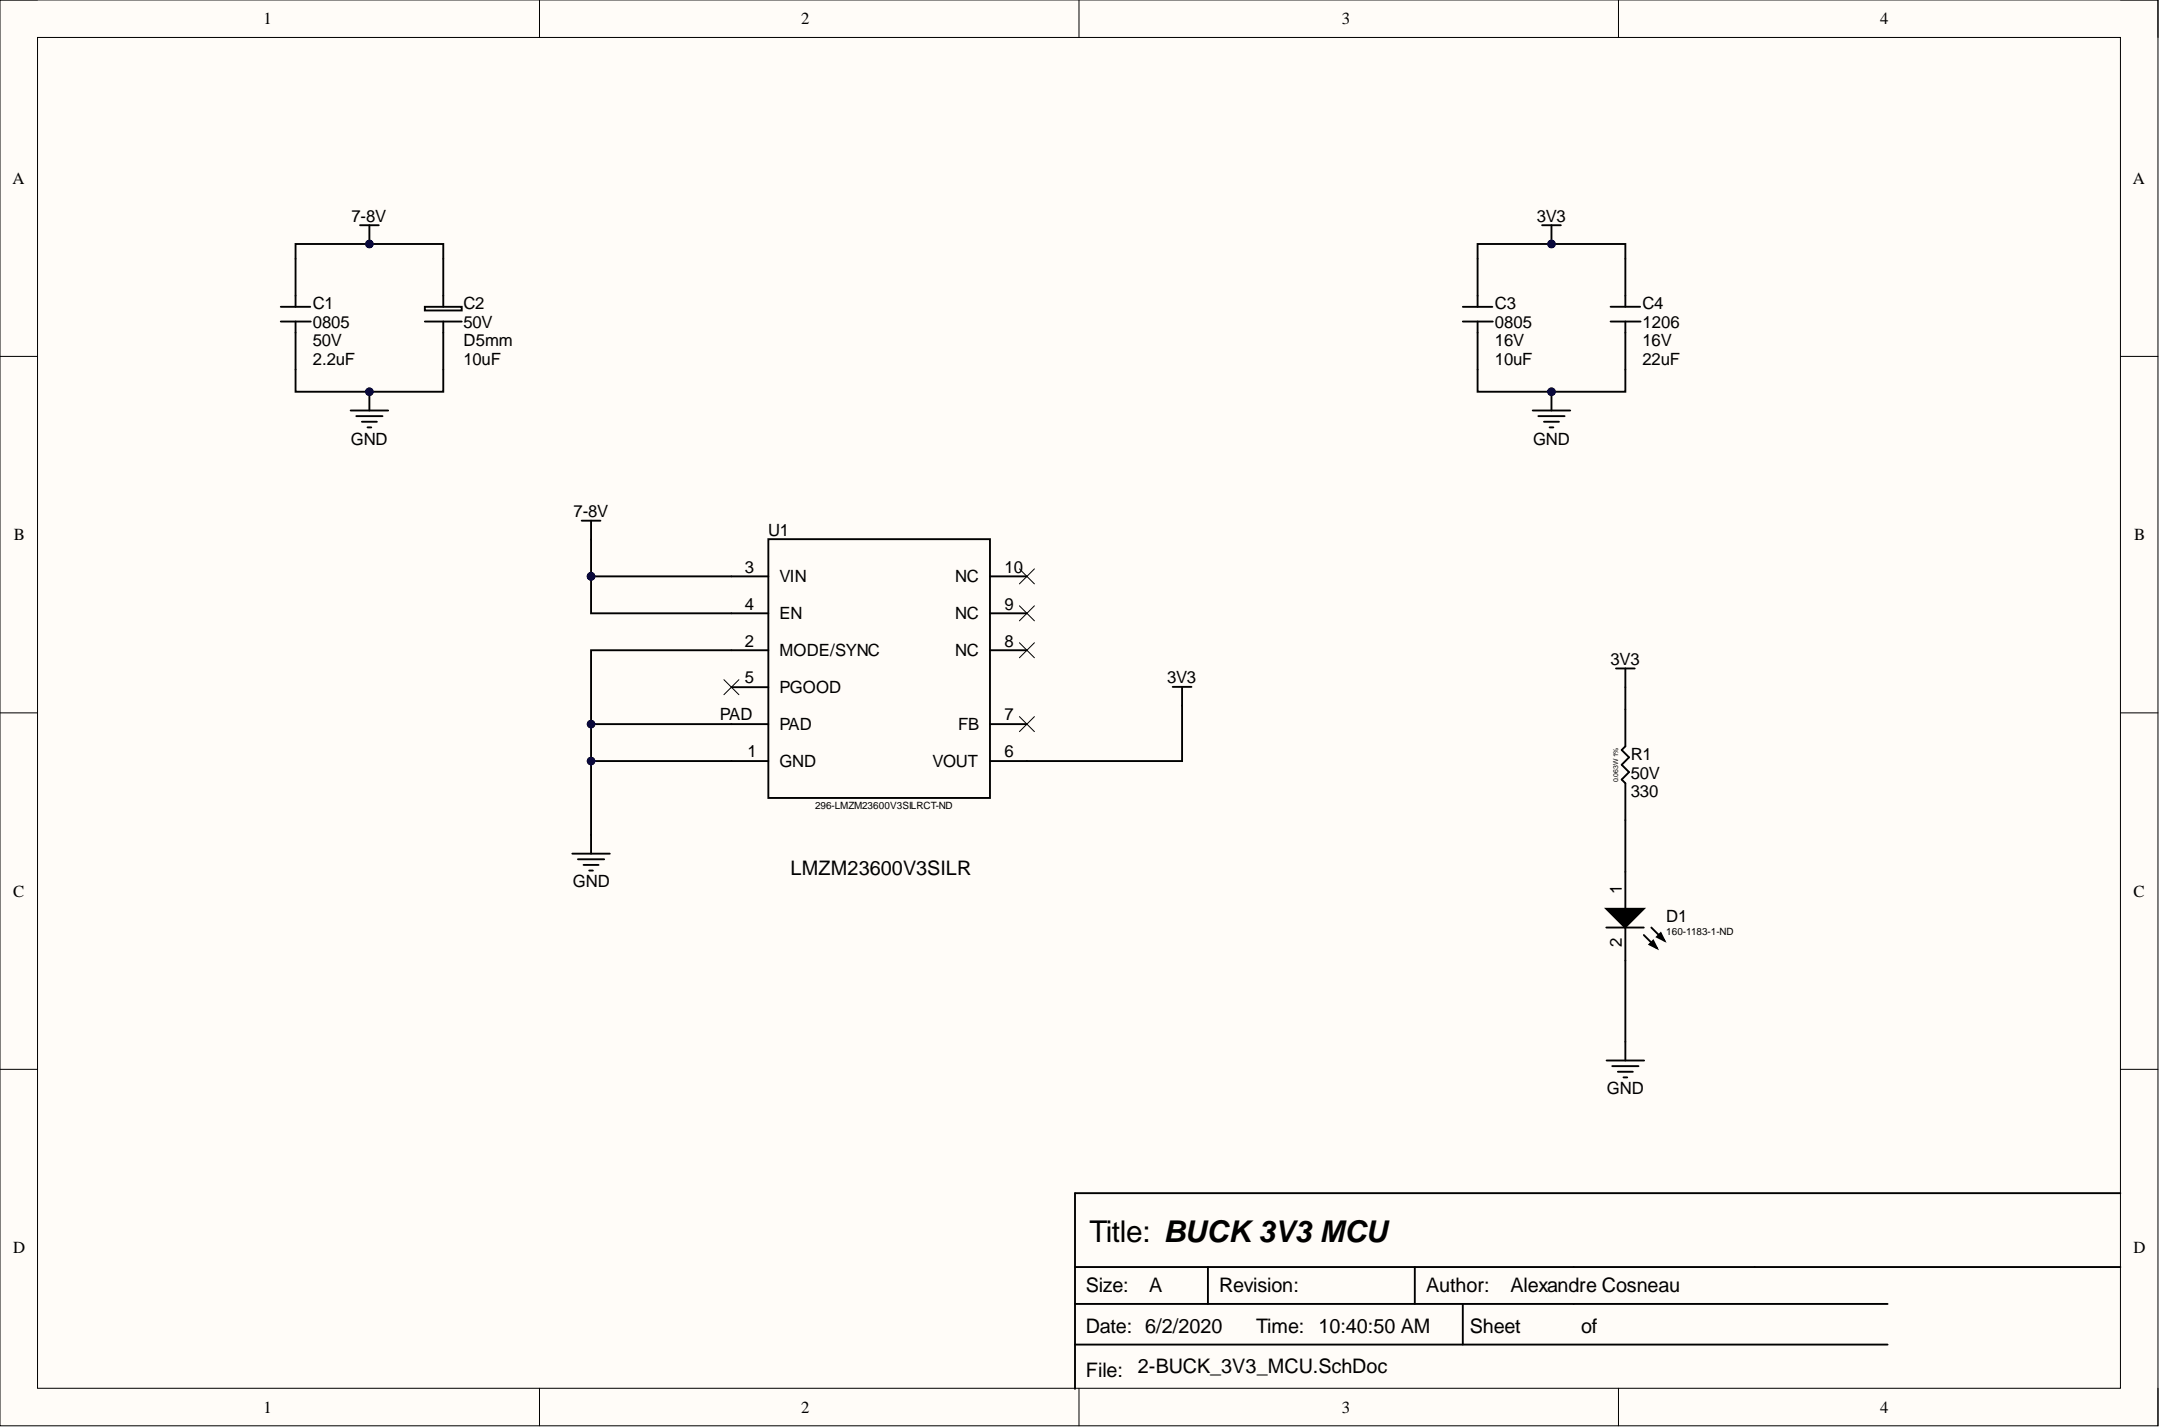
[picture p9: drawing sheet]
<svg xmlns="http://www.w3.org/2000/svg" width="292mm" height="193mm" viewBox="0 0 292 193" stroke-linecap="round" stroke-linejoin="round" font-family="sans-serif">
<defs><g id="words">
<text font-size="4.1" x="147.4" y="167.9">Title: BUCK 3V3 MCU</text>
<g font-size="2.7">
<text x="107" y="118.3">LMZM23600V3SILR</text>
<text x="146.9" y="174.7">Size:</text>
<text x="155.5" y="174.7">A</text>
<text x="164.9" y="174.7">Revision:</text>
<text x="192.9" y="174.7">Author:</text>
<text x="204.4" y="174.7">Alexandre Cosneau</text>
<text x="146.9" y="180.2">Date: 6/2/2020</text>
<text x="153.9" y="185.7">2-BUCK_3V3_MCU.SchDoc</text>
<text x="169.9" y="180.2">Time:</text>
<text x="178.4" y="180.2">10:40:50 AM</text>
<text x="198.9" y="180.2">Sheet</text>
<text x="213.9" y="180.2">of</text>
<text x="146.9" y="186.2">File:</text>
</g>
<g font-size="2.3">
<text x="35.6" y="3.3">1</text>
<text x="108.4" y="3.3">2</text>
<text x="181.5" y="3.3">3</text>
<text x="254.4" y="3.3">4</text>
<text x="1.7" y="24.9">A</text>
<text x="288.6" y="24.9">A</text>
<text x="47.6" y="30">7-8V</text>
<text x="207.9" y="30">3V3</text>
<text x="42.3" y="41.8">C1</text>
<text x="62.7" y="41.8">C2</text>
<text x="202.3" y="41.8">C3</text>
<text x="222.2" y="41.8">C4</text>
<text x="42.3" y="44.3">0805</text>
<text x="42.3" y="46.8">50V</text>
<text x="62.7" y="44.3">50V</text>
<text x="62.7" y="46.8">D5mm</text>
<text x="202.3" y="44.3">0805</text>
<text x="202.3" y="46.8">16V</text>
<text x="222.2" y="44.3">1206</text>
<text x="222.2" y="46.8">16V</text>
<text x="42.3" y="49.4">2.2uF</text>
<text x="62.7" y="49.4">10uF</text>
<text x="202.3" y="49.4">10uF</text>
<text x="222.2" y="49.4">22uF</text>
<text x="47.5" y="60.1">GND</text>
<text x="207.4" y="60.1">GND</text>
<text x="77.6" y="69.9">7-8V</text>
<text x="1.9" y="73.1">B</text>
<text x="100.8" y="77.5">3</text>
<text x="103.9" y="72.5">U1</text>
<text x="135.9" y="77.5">10</text>
<text x="288.7" y="73.1">B</text>
<text x="100.8" y="82.4">4</text>
<text x="105.4" y="78.7">VIN</text>
<text x="105.4" y="83.7">EN</text>
<text x="129.2" y="83.7">NC</text>
<text x="129.2" y="78.7">NC</text>
<text x="135.9" y="82.4">9</text>
<text x="100.8" y="87.4">2</text>
<text x="105.4" y="88.7">MODE/SYNC</text>
<text x="129.2" y="88.7">NC</text>
<text x="135.9" y="87.4">8</text>
<text x="217.9" y="89.9">3V3</text>
<text x="100.8" y="92.4">5</text>
<text x="105.4" y="93.7">PGOOD</text>
<text x="157.9" y="92.4">3V3</text>
<text x="97.4" y="97.4">PAD</text>
<text x="105.4" y="98.7">PAD</text>
<text x="129.6" y="98.7">FB</text>
<text x="135.9" y="97.4">7</text>
<text x="101.1" y="102.4">1</text>
<text x="105.4" y="103.7">GND</text>
<text x="126.2" y="103.7">VOUT</text>
<text x="135.9" y="102.4">6</text>
<text x="220.6" y="105.3">50V</text>
<text x="220.6" y="107.8">330</text>
<text x="220.6" y="102.7">R1</text>
<text x="77.5" y="120">GND</text>
<text x="1.8" y="121.3">C</text>
<text x="219.4" y="120.9" transform="rotate(-90 219.4 120.9)">1</text>
<text x="225.4" y="124.7">D1</text>
<text x="288.7" y="121.3">C</text>
<text x="219.4" y="128" transform="rotate(-90 219.4 128)">2</text>
<text x="217.4" y="148">GND</text>
<text x="1.8" y="169.5">D</text>
<text x="288.7" y="169.5">D</text>
<text x="35.6" y="191">1</text>
<text x="108.4" y="191">2</text>
<text x="181.5" y="191">3</text>
<text x="254.4" y="191">4</text>
</g>
<g font-size="1.4">
<text x="110.3" y="109.4">296-LMZM23600V3SILRCT-ND</text>
<text x="225.4" y="126.4">160-1183-1-ND</text>
</g>
<text font-size=".9" x="218.9" y="105.8" transform="rotate(-90 218.9 105.8)">0.063W 1%</text>
</g></defs>
<path d="M0 0h292v192.8h-292z" fill-rule="evenodd" fill="#fffcf8"/>
<path d="M0 0h292v192.8h-292z" fill="none" stroke="#000" stroke-width=".14"/>
<path d="M5.1 5.1h281.8v182.6h-281.8z" fill-rule="evenodd" fill="#fffcf8"/>
<g fill="none" stroke="#000" stroke-width=".14">
<path d="M0 0h5.1M73 0v5.1M146 0v5.1M219 0v5.1M286.9 0h5.1v5.1M5.1 5.1h281.8v182.6h-281.8zM0 48.2h5.1M286.9 48.2h5.1M137.9 76.9l2.1 2.1M140 76.9l-2.1 2.1M0 96.4h5.1M97.9 91.9l2.1 2"/>
<path d="M100 91.9l-2.1 2M137.9 81.9l2.1 2.1M137.9 86.9l2.1 2M140 81.9l-2.1 2.1M140 86.9l-2.1 2M286.9 96.4h5.1M0 144.6h5.1M286.9 144.6h5.1M73 187.7v5.1M146 187.7v5.1M219 187.7v5.1M292 187.7v5.1"/>
</g>
<g fill="none" stroke="#000" stroke-width=".26">
<path d="M207.4 55.5h5M208.1 56.3h3.6M208.9 57h2M209.7 57.8h.5M209.9 53v2.5M158.7 92.9h2.5M159.9 92.9v2.5M77.4 115.4h5.1M78.2 116.2h3.5M79 117h2M79.7 117.7h.5M80 112.9v2.5"/>
<path d="M145.4 171.3h141.5M145.4 176.3h110M163.4 171.3v5M191.4 171.3v5M197.9 176.3v5.5M286.9 161.3h-141.5v26.5M145.4 181.8h110"/>
</g>
<circle cx="209.9" cy="53" r=".51" fill="#000080"/>
<circle cx="209.9" cy="53" r=".51" fill="none" stroke="#000080" stroke-width=".14"/>
<path d="M208.6 30.5h2.6M209.9 30.5v2.5" fill="none" stroke="#000" stroke-width=".26"/>
<circle cx="209.9" cy="33" r=".51" fill="#000080"/>
<circle cx="209.9" cy="33" r=".51" fill="none" stroke="#000080" stroke-width=".14"/>
<path d="M199.9 35v6.5M47.4 55.5h5.1M48.2 56.3h3.6M49 57h2M49.7 57.8h.5M50 53v2.5M197.9 43.5h4.1M197.9 41.5h4M199.9 43.5v6.5" fill="none" stroke="#000" stroke-width=".26"/>
<circle cx="50" cy="53" r=".51" fill="#000080"/>
<circle cx="50" cy="53" r=".51" fill="none" stroke="#000080" stroke-width=".14"/>
<g fill="none" stroke="#000" stroke-width=".26">
<path d="M40 35v6.5M60 35v6.5M219.9 35v6.5M38 43.5h4M38 41.5h4M40 43.5v6.5M57.5 41.5h5v.5h-5zM57.5 43.5h5M60 43.5v6.5M217.9 43.5h4.1M217.9 41.5h4M219.9 43.5v6.5"/>
<path d="M80 77.9v5h24M99 77.9h5M104 72.9h29.9v35h-29.9zM133.9 77.9h5M99 87.9h5M99 97.9h5M99 92.9h5M133.9 87.9h5M133.9 82.9h5M133.9 97.9h5M218.6 90.4h2.6M219.9 90.4v2.5"/>
<path d="M219.9 95.9v5l-.5 .5 1 1-1 1 1 1-1 1 .5 .5v5M99 102.9h5M133.9 102.9h5M219.9 117.9v5M217.3 122.9h5.1l-2.5 2.5zM217.3 125.4h5.1M219.9 124.9v5M222.4 126.4l1.8 1.8M223.2 127.7l.5-.5 .5 1zM223.4 125.4l1.8 1.8M224.2 126.7l.5-.5 .5 1zM217.4 143.4h5"/>
<path d="M218.1 144.2h3.6M218.9 144.9h2M219.6 145.7h.6M219.9 140.9v2.5"/>
</g>
<path d="M137.9 96.9l2.1 2M140 96.9l-2.1 2" fill="none" stroke="#000" stroke-width=".14"/>
<path d="M217.3 122.9h5.1l-2.5 2.5zM223.2 127.7l.5-.5 .5 1zM224.2 126.7l.5-.5 .5 1z" fill="#000"/>
<circle cx="80" cy="77.9" r=".51" fill="#000080"/>
<circle cx="80" cy="77.9" r=".51" fill="none" stroke="#000080" stroke-width=".14"/>
<path d="M80 97.9h19" fill="none" stroke="#000" stroke-width=".26"/>
<circle cx="80" cy="97.9" r=".51" fill="#000080"/>
<circle cx="80" cy="97.9" r=".51" fill="none" stroke="#000080" stroke-width=".14"/>
<path d="M80 102.9v10" fill="none" stroke="#000" stroke-width=".26"/>
<circle cx="80" cy="102.9" r=".51" fill="#000080"/>
<circle cx="80" cy="102.9" r=".51" fill="none" stroke="#000080" stroke-width=".14"/>
<path d="M80 77.9h19M159.9 95.4v7.5h-21" fill="none" stroke="#000" stroke-width=".26"/>
<circle cx="80" cy="77.9" r=".51" fill="#000080"/>
<circle cx="80" cy="77.9" r=".51" fill="none" stroke="#000080" stroke-width=".14"/>
<path d="M80 72.9v5" fill="none" stroke="#000" stroke-width=".26"/>
<circle cx="80" cy="77.9" r=".51" fill="#000080"/>
<circle cx="80" cy="77.9" r=".51" fill="none" stroke="#000080" stroke-width=".14"/>
<path d="M99 87.9h-19v15h19" fill="none" stroke="#000" stroke-width=".26"/>
<circle cx="80" cy="102.9" r=".51" fill="#000080"/>
<circle cx="80" cy="102.9" r=".51" fill="none" stroke="#000080" stroke-width=".14"/>
<circle cx="80" cy="97.9" r=".51" fill="#000080"/>
<circle cx="80" cy="97.9" r=".51" fill="none" stroke="#000080" stroke-width=".14"/>
<path d="M40 50v3h20v-3M219.9 92.9v3M219.9 110.9v7M219.9 129.9v11" fill="none" stroke="#000" stroke-width=".26"/>
<circle cx="50" cy="53" r=".51" fill="#000080"/>
<circle cx="50" cy="53" r=".51" fill="none" stroke="#000080" stroke-width=".14"/>
<path d="M40 35v-2h20v2" fill="none" stroke="#000" stroke-width=".26"/>
<circle cx="50" cy="33" r=".51" fill="#000080"/>
<circle cx="50" cy="33" r=".51" fill="none" stroke="#000080" stroke-width=".14"/>
<path d="M199.9 35v-2h20v2" fill="none" stroke="#000" stroke-width=".26"/>
<circle cx="209.9" cy="33" r=".51" fill="#000080"/>
<circle cx="209.9" cy="33" r=".51" fill="none" stroke="#000080" stroke-width=".14"/>
<path d="M199.9 50v3h20v-3" fill="none" stroke="#000" stroke-width=".26"/>
<circle cx="209.9" cy="53" r=".51" fill="#000080"/>
<circle cx="209.9" cy="53" r=".51" fill="none" stroke="#000080" stroke-width=".14"/>
<path d="M48.7 30.5h2.5M50 30.5v2.5M78.7 70.4h2.5M80 70.4v2.5" fill="none" stroke="#000" stroke-width=".26"/>
<circle cx="50" cy="33" r=".51" fill="#000080"/>
<circle cx="50" cy="33" r=".51" fill="none" stroke="#000080" stroke-width=".14"/>
<use href="#words"/>
</svg>
